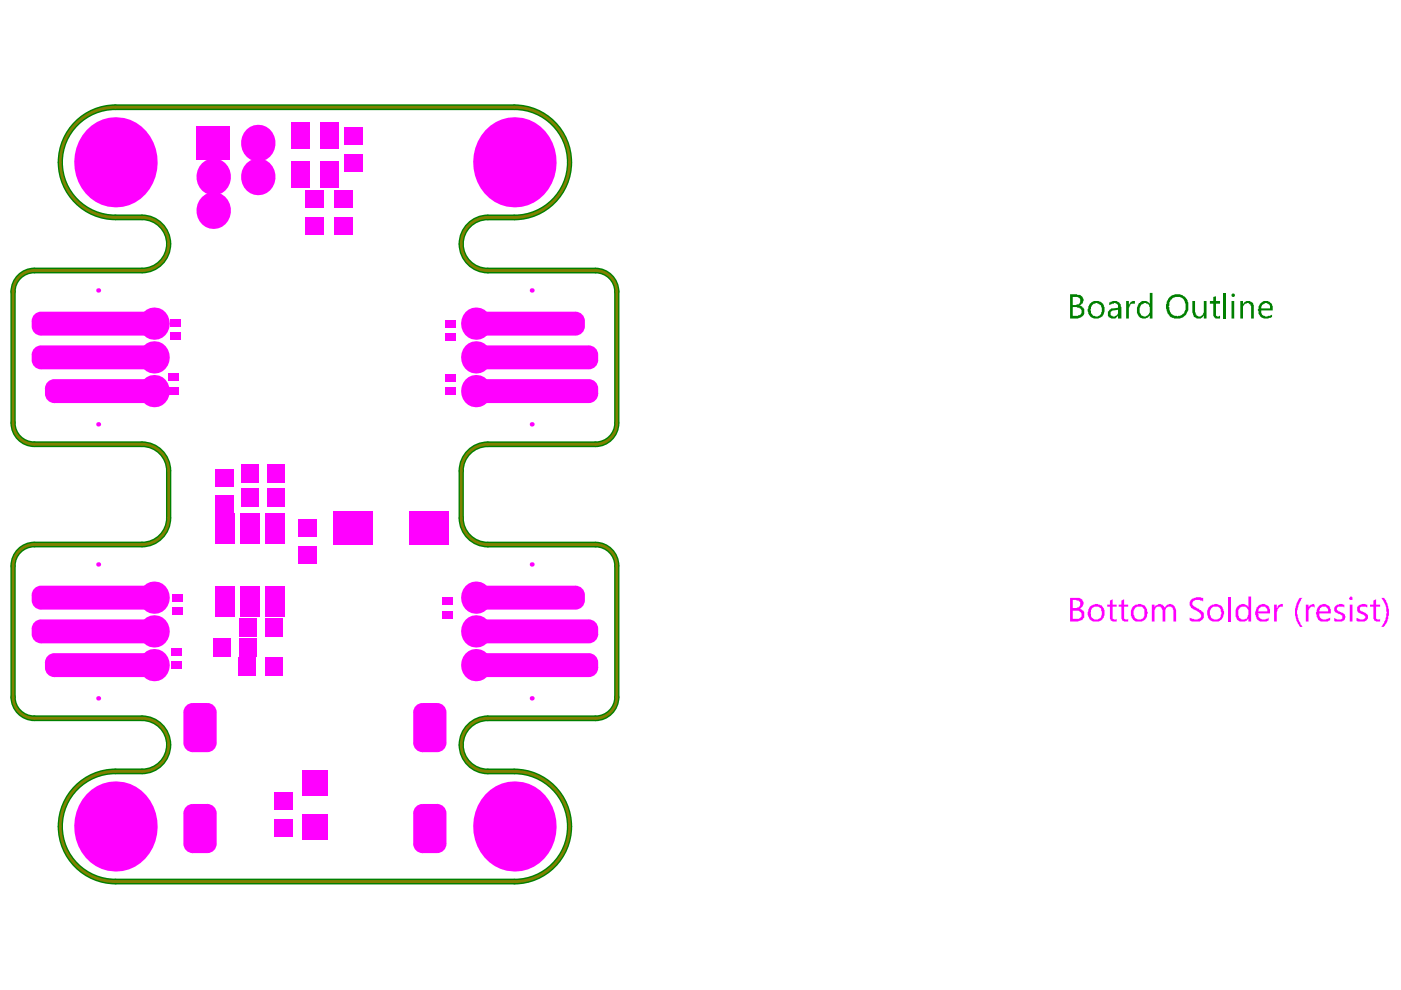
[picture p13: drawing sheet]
<svg xmlns="http://www.w3.org/2000/svg" width="297mm" height="210mm" viewBox="0 0 297 210" stroke-linecap="round" stroke-linejoin="round" font-family="sans-serif">
<g fill="none" stroke="#008000" stroke-width="1.2">
<path d="M24.5 22.7h84.6M7.3 57.4h22.8M24.5 46.1h5.6M103.4 46.1h5.7M103.4 57.4h22.9M2.8 61.8v27.8M130.8 61.8v27.8M7.3 94.2h22.8M35.8 99.8v10M97.8 99.8v10M103.4 94.2h22.9M7.3 115.5h22.8"/>
<path d="M103.4 115.5h22.9M2.8 120v27.9M130.8 120.1v27.8M7.3 152.3h22.8M103.4 152.3h22.9M24.5 163.6h5.6M103.4 163.6h5.7M24.5 186.9h84.6"/>
</g>
<g fill="#008000">
<path d="M238.8 63.8h.5v.9l.3-.6 .5-.1v-.2h.5v.7l-.1-.1a.78 .78 0 0 0-1 .7l-.2 .1v2.3h-.5z"/>
<path d="M252.8 63.8h.6v2.4h.1a.79 .79 0 0 0 .7 .9 .79 .79 0 0 0 .9-.7l.1-.2v-2.4h.6v3.7h-.6v-.5l-.3 .3a1.19 1.19 0 0 1-1.2 .2 1.19 1.19 0 0 1-.8-1l-.1-.3z"/>
<path d="M257.2 63l.6-.2v1h.9v.6h-.9v2a.53 .53 0 0 0 .2 .6 .53 .53 0 0 0 .7 0v.5h-.3a.64 .64 0 0 1-.9-.2l-.3-.3v-2.6h-.7v-.6h.7z"/>
<path d="M259.4 62.1h.6v5.4h-.6z"/>
<path d="M263 63.8h.5v.7a1.2 1.2 0 0 1 1.5-.7 1.2 1.2 0 0 1 .8 1.4v2.3h-.5v-2.3a.78 .78 0 0 0-.5-.8 .78 .78 0 0 0-1 .3l-.3 .3v2.5h-.5z"/>
<path d="M227.4 63v1.7l1-.2a.59 .59 0 0 0 .6-.8 .74 .74 0 0 0-.8-.7zM227.4 65.1v1.9h1.2v-.2a.76 .76 0 0 0 .7-.4 .76 .76 0 0 0-.1-.9l-.3-.3-.6-.1zM226.9 62.4h1.4l.1 .1a1.01 1.01 0 0 1 1.2 .7l.1 .2-.1 .8-.7 .6a1.21 1.21 0 0 1 1.1 1 1.21 1.21 0 0 1-.7 1.3v.2l-.7 .2h-1.7z"/>
<path d="M231.5 64.8v.2a1.4 1.4 0 0 0 .8 2.1h.2a1.28 1.28 0 0 0 1.1-1.6 1.17 1.17 0 0 0-.8-1.1 1.17 1.17 0 0 0-1.3 .4zM231 64.4h.2a1.71 1.71 0 0 1 2-.5 1.71 1.71 0 0 1 1 1.9v.2a1.7 1.7 0 0 1-2 1.5 1.72 1.72 0 0 1-1.6-1.8z"/>
<path d="M235.5 66.1a.58 .58 0 0 0 .4 .9v.1h.4l.6-.3v-.3h.1v-.8l-1.1 .1zM235.2 64.1h.1a1.48 1.48 0 0 1 2.3 .6l.2 .4v2.4h-.8v-.5a1.29 1.29 0 0 1-2.1 0v-.3a1.22 1.22 0 0 1 1.1-1.3l1-.2a.7 .7 0 0 0-.1-.7 .7 .7 0 0 0-.9-.1l-.8 .3z"/>
<path d="M241.3 64.4h.2a1.43 1.43 0 0 1 2.3 0v-2.3h.5v5.4h-.5v-.7a1.49 1.49 0 0 1-1.9 .6 1.49 1.49 0 0 1-.8-1.7zM241.8 64.8l-.2 .4a1.35 1.35 0 0 0 1.2 1.9h.1a1.7 1.7 0 0 0 .6-2.6h-.2a.7 .7 0 0 0-1.1 0z"/>
<path d="M248.2 63.5l-.3 .6v.7l-.1 .2 .1 .1a1.65 1.65 0 0 0 2.2 1.9h.1a2.05 2.05 0 0 0 1-2.8 1.51 1.51 0 0 0-2.3-1.1zM247.9 63h.2a2.39 2.39 0 0 1 2.8-.3 2.39 2.39 0 0 1 1 2.7 2.37 2.37 0 0 1-3.5 1.9h-.2a3.1 3.1 0 0 1-.3-4.3z"/>
<path d="M261.1 62.4a.4 .4 0 0 1 .5-.1 .4 .4 0 0 1 .2 .4 .39 .39 0 0 1-.5 .2 .39 .39 0 0 1-.2-.5zM261.1 63.8h.6v3.7h-.6z"/>
<path d="M267.6 64.7l-.2 .7h1.9a.88 .88 0 0 0-.5-1 .88 .88 0 0 0-1.1 .3zM267.1 64.4h.2a1.41 1.41 0 0 1 1.6-.6 1.41 1.41 0 0 1 .9 1.4v.6h-2.4a1 1 0 0 0 .3 1.1 1 1 0 0 0 1.1 .1h.5l.4-.3v.6a2.11 2.11 0 0 1-2.6-.3l-.3-.5v-.5l-.1-.2 .1-.8z"/>
</g>
<g fill="none" stroke="#008000" stroke-width="1.2">
<path d="M24.5 22.7a11.7 11.7 0 0 0-11.7 11.7 11.7 11.7 0 0 0 11.7 11.7M109.1 22.7a11.7 11.7 0 0 1 11.7 11.7 11.7 11.7 0 0 1-11.7 11.7M7.3 57.4a4.5 4.5 0 0 0-4.5 4.5M30.1 46.1a5.6 5.6 0 0 1 5.7 5.6 5.6 5.6 0 0 1-5.7 5.7M103.4 46.1a5.6 5.6 0 0 0-5.6 5.6 5.6 5.6 0 0 0 5.6 5.7M126.3 57.4a4.5 4.5 0 0 1 4.5 4.5M2.8 89.7a4.5 4.5 0 0 0 4.5 4.5M30.1 94.2a5.6 5.6 0 0 1 5.7 5.6M103.4 94.2a5.6 5.6 0 0 0-5.6 5.6M130.8 89.7a4.5 4.5 0 0 1-4.5 4.5M7.3 115.5a4.5 4.5 0 0 0-4.5 4.5M35.8 109.8a5.6 5.6 0 0 1-5.7 5.7"/>
<path d="M97.8 109.8a5.6 5.6 0 0 0 5.6 5.7M126.3 115.5a4.5 4.5 0 0 1 4.5 4.5M2.8 147.8a4.5 4.5 0 0 0 4.5 4.5M30.1 152.3a5.6 5.6 0 0 1 5.7 5.6 5.6 5.6 0 0 1-5.7 5.7M103.4 152.3a5.6 5.6 0 0 0-5.6 5.6 5.6 5.6 0 0 0 5.6 5.7M130.8 147.8a4.5 4.5 0 0 1-4.5 4.5M24.5 163.6a11.7 11.7 0 0 0-11.7 11.6 11.7 11.7 0 0 0 11.7 11.7M109.1 163.6a11.7 11.7 0 0 1 11.7 11.6 11.7 11.7 0 0 1-11.7 11.7"/>
</g>
<path d="M30.1 46.1h-5.6a11.7 11.7 0 0 1-11.7-11.7 11.7 11.7 0 0 1 11.7-11.7h84.6a11.7 11.7 0 0 1 11.7 11.7 11.7 11.7 0 0 1-11.7 11.7h-5.7a5.6 5.6 0 0 0-5.6 5.6 5.6 5.6 0 0 0 5.6 5.7h22.9a4.5 4.5 0 0 1 4.5 4.5M30.1 46.1a5.6 5.6 0 0 1 5.7 5.6 5.6 5.6 0 0 1-5.7 5.7h-22.8a4.5 4.5 0 0 0-4.5 4.5M2.8 61.8v27.8M130.8 61.8v27.8M2.8 89.7a4.5 4.5 0 0 0 4.5 4.5h22.8a5.6 5.6 0 0 1 5.7 5.6v10a5.6 5.6 0 0 1-5.7 5.7h-22.8a4.5 4.5 0 0 0-4.5 4.5M130.8 89.7a4.5 4.5 0 0 1-4.5 4.5h-22.9a5.6 5.6 0 0 0-5.6 5.6v10a5.6 5.6 0 0 0 5.6 5.7h22.9a4.5 4.5 0 0 1 4.5 4.5M2.8 120v27.9M130.8 120.1v27.8M2.8 147.8a4.5 4.5 0 0 0 4.5 4.5h22.8a5.6 5.6 0 0 1 5.7 5.6 5.6 5.6 0 0 1-5.7 5.7h-5.6a11.7 11.7 0 0 0-11.7 11.6 11.7 11.7 0 0 0 11.7 11.7h84.6a11.7 11.7 0 0 0 11.7-11.7 11.7 11.7 0 0 0-11.7-11.6h-5.7a5.6 5.6 0 0 1-5.6-5.7 5.6 5.6 0 0 1 5.6-5.6h22.9a4.5 4.5 0 0 0 4.5-4.5" fill="none" stroke="#808000" stroke-width=".59"/>
<g fill="#f0f">
<path d="M235.3 127.3l.6-.2v1.1h.9v.4h-.9v2a.53 .53 0 0 0 .2 .7 .53 .53 0 0 0 .7-.1v.6h-.3a.96 .96 0 0 1-1.2-1v-2.2h-.5v-.4h.5z"/>
<path d="M237.8 127.3l.5-.2v1.1h.9v.4h-.9v2a.53 .53 0 0 0 .2 .7 .53 .53 0 0 0 .7-.1v.6h-.3a.96 .96 0 0 1-1.1-1v-2.2h-.6v-.4h.6z"/>
<path d="M244.2 128.2h.6v.6a1.07 1.07 0 0 1 1.8-.3l.3 .3 .2-.2a1.16 1.16 0 0 1 2 0l.3 .7v2.5h-.6v-2.5a.86 .86 0 0 0-.9-.7 .86 .86 0 0 0-.8 .9v2.3h-.6v-2.5l-.1-.2a.84 .84 0 0 0-1-.5 .84 .84 0 0 0-.6 .9v2.3h-.6z"/>
<path d="M252.4 127.3a2.95 2.95 0 0 1 2.1-.7l.6 .2v.7a2.09 2.09 0 0 0-2.2 0 .71 .71 0 0 0 .5 1.1l1.1 .7a1.27 1.27 0 0 1 .7 1.5 1.27 1.27 0 0 1-1.3 1h-1.2l-.5-.3v-.6l.3 .2a1.9 1.9 0 0 0 2 0 1.09 1.09 0 0 0-.6-1.5l-.5-.3a1.53 1.53 0 0 1-1.2-1.7z"/>
<path d="M260.4 126.5h.6v5.3h-.6z"/>
<path d="M270.1 128.2h.6v.7h.1v-.3a1.16 1.16 0 0 1 1.2-.5v.7v-.2a.97 .97 0 0 0-1.2 .9l-.1 .3v2h-.6z"/>
<path d="M275.4 126.9l.2-.1h.5a4.5 4.5 0 0 0-.8 4.3l.4 1.2 .4 .6h-.5v-.1a5.1 5.1 0 0 1-.2-5.9z"/>
<path d="M276.9 128.2h.5v.7v-.3l.5-.3a.55 .55 0 0 1 .8-.1v.6a.71 .71 0 0 0-1.1 .4l-.2 .1v2.5h-.5z"/>
<path d="M282.9 128.8l.5-.6h.5v-.1l1.1 .1v.6l-.4-.2a.8 .8 0 0 0-1.2 .6l.3 .4h.3l.5 .3a1.02 1.02 0 0 1 .7 1.4 2.16 2.16 0 0 1-2.3 .3v-.5l.5 .2a1.07 1.07 0 0 0 1.2-.2v-.6l-.4-.2v-.1h-.5l-.3-.3a.65 .65 0 0 1-.5-1z"/>
<path d="M287.7 128.6l.3-.3 .7-.2 1.2 .1v.6l-.7-.2a.58 .58 0 0 0-.6 0 .58 .58 0 0 0-.3 .6l.3 .4 .6 .2a1.01 1.01 0 0 1 .8 1 1.01 1.01 0 0 1-.8 1h-1.3l-.3-.2v-.5h.3a.99 .99 0 0 0 1.6-.2 .51 .51 0 0 0-.6-.6v-.1a1.12 1.12 0 0 1-1-.6h-.2z"/>
<path d="M291.2 127.3l.6-.2v1.1h.8v.4h-.8v2a.53 .53 0 0 0 .2 .7 .53 .53 0 0 0 .6-.1v.6h-.3a.96 .96 0 0 1-1.1-1v-2.2h-.7v-.4h.7z"/>
<path d="M292.9 126.8a.79 .79 0 0 1 1 .8 4.2 4.2 0 0 1 .6 2.5l-.2 .5a2.89 2.89 0 0 1-1 2.3h-.4l.3-.4a5.3 5.3 0 0 0 .6-4.2z"/>
<path d="M227.4 127.2v1.7h.9a.91 .91 0 0 0 .7-.6 .91 .91 0 0 0-.3-1zM227.4 129.5v1.7h1.2a.89 .89 0 0 0 .7-1.1 .89 .89 0 0 0-1.1-.6zM226.9 126.8h1.4a1.26 1.26 0 0 1 1.4 1.4l-.8 .9h.1a1.32 1.32 0 0 1 .5 2.2v.2l-.9 .3h-1.7z"/>
<path d="M231.5 129.1v.1a1.4 1.4 0 0 0 .8 2.1h.4l.5-.2a1.13 1.13 0 0 0 .4-1.3 1.22 1.22 0 0 0-1.9-1zM231 128.6l.7-.4h.3a1.11 1.11 0 0 1 1.3 .1h.3v.2a2.05 2.05 0 0 1-.6 3.3 1.95 1.95 0 0 1-2.1-.7v-.2a1.31 1.31 0 0 1-.2-1.4z"/>
<path d="M240.6 128.9a2.15 2.15 0 0 0 0 2.2h.2a1.21 1.21 0 0 0 1.5 0 1.21 1.21 0 0 0 .3-1.5 .54 .54 0 0 0-.3-.7 1.19 1.19 0 0 0-1.2-.3zM240.1 128.8a2.13 2.13 0 0 1 2.4-.5 2.02 2.02 0 0 1 .6 2.6 1.87 1.87 0 0 1-2.9 .4 2.44 2.44 0 0 1-.1-2.5z"/>
<path d="M256.8 128.9a2.15 2.15 0 0 0 0 2.2h.2a1.11 1.11 0 0 0 1.8-.5l.2-.8-.5-1-.3-.2h-1zM256.2 128.8l.2-.2a1.99 1.99 0 0 1 2-.4 1.32 1.32 0 0 1 1 1l.1 .4a2.26 2.26 0 0 1-1.1 2.2 2.24 2.24 0 0 1-2.2-.6l-.3-.9v-.8z"/>
<path d="M262.4 128.5h.1a1.24 1.24 0 0 1 2 .1h.2v-2.1h.6v5.3h-.6v-.6a1.73 1.73 0 0 1-2.4 .1 3 3 0 0 1 0-2.5zM262.7 129.1a1.55 1.55 0 0 0 .7 2.2h.1a.98 .98 0 0 0 1-.7l.2-.3v-1l-.2-.1a.98 .98 0 0 0-1.7-.1z"/>
<path d="M267 128.9l-.3 .7h2v-.4l-.3-.3a.74 .74 0 0 0-1-.3zM266.4 128.8l.3-.2a1.36 1.36 0 0 1 2.1-.1h.2v.3h.1l.2 .4v.9h-2.6l.1 .1a1.02 1.02 0 0 0 .5 1 1.02 1.02 0 0 0 1.1 0h.3l.3-.3v.6l-.2 .1a2.13 2.13 0 0 1-2.4-.4l-.3-.9v-.7h.2z"/>
<path d="M279.9 128.9l-.2 .7h1.9v-.4l-.3-.3a.74 .74 0 0 0-1-.3zM279.6 128.5h.1a1.4 1.4 0 0 1 2.2 .1l.3 .6v.9h-2.5a1.05 1.05 0 0 0 .4 1.1 1.05 1.05 0 0 0 1.2 0h.3l.4-.3v.6l-.1 .1h-.3v.2h-.9a1.38 1.38 0 0 1-1.4-.7l-.3-1.3h.2l.1-.9z"/>
<path d="M286 126.8l.3-.3a.39 .39 0 0 1 .5 .2 .39 .39 0 0 1-.2 .5h-.4zM286.2 128.2h.5v3.6h-.5z"/>
<path d="M44 170.5v1.9zM44 170.5a1.97 1.97 0 0 1 1.9 1.9h-1.9z"/>
<path d="M38.9 172.4h2zM39.5 171l.8-.5h.6v1.9h-2l.1-.5z"/>
<path d="M40.9 178.9v2zM38.9 178.9h2v2a1.97 1.97 0 0 1-2-2z"/>
<path d="M44 178.9h1.9zM44 178.9h1.9a1.97 1.97 0 0 1-1.9 2z"/>
<path d="M44 149.1v1.9zM44 149.1a1.97 1.97 0 0 1 1.9 1.9h-1.9z"/>
<path d="M38.9 151h2zM39.5 149.6l.8-.5h.6v1.9h-2l.1-.5z"/>
<path d="M40.9 157.5v2zM38.9 157.5h2v2a1.97 1.97 0 0 1-2-2z"/>
<path d="M44 157.5h1.9zM44 157.5h1.9a1.97 1.97 0 0 1-1.9 2z"/>
<path d="M92.7 170.5v1.9zM92.7 170.5a1.97 1.97 0 0 1 2 1.9h-2z"/>
<path d="M87.6 172.4h2zM88.2 171l.9-.5h.5v1.9h-2l.1-.5z"/>
<path d="M89.6 178.9v2zM87.6 178.9h2v2a1.97 1.97 0 0 1-2-2z"/>
<path d="M92.7 178.9h2zM92.7 178.9h2a1.97 1.97 0 0 1-2 2z"/>
<path d="M92.7 149.1v1.9zM92.7 149.1a1.97 1.97 0 0 1 2 1.9h-2z"/>
<path d="M87.6 151h2zM88.2 149.6l.9-.5h.5v1.9h-2l.1-.5z"/>
<path d="M89.6 157.5v2zM87.6 157.5h2v2a1.97 1.97 0 0 1-2-2z"/>
<path d="M92.7 157.5h2zM92.7 157.5h2a1.97 1.97 0 0 1-2 2z"/>
<path d="M99.8 133.3h1.9zM100.3 131.9l.9-.5 .5-.1v2h-1.9v-.5z"/>
<path d="M101.7 134.4v2zM99.8 134.4h1.9v2a1.98 1.98 0 0 1-1.9-2z"/>
<path d="M124.8 134.4h2zM124.8 134.4h2a1.98 1.98 0 0 1-2 2z"/>
<path d="M124.8 131.3v2zM124.8 131.3a1.98 1.98 0 0 1 2 2h-2z"/>
<path d="M99.8 140.5h1.9zM100.3 139.1l.9-.5 .5-.1v2h-1.9v-.6z"/>
<path d="M101.7 141.6v2zM99.8 141.6h1.9v2a1.98 1.98 0 0 1-1.9-2z"/>
<path d="M124.8 141.6h2zM124.8 141.6h2a1.98 1.98 0 0 1-2 2z"/>
<path d="M124.8 138.5v2zM124.8 138.5a1.98 1.98 0 0 1 2 2h-2z"/>
<path d="M99.8 126.2h1.9zM100.3 124.8l.9-.5 .5-.1v2h-1.9v-.6z"/>
<path d="M101.7 127.3v2zM99.8 127.3h1.9v2a1.98 1.98 0 0 1-1.9-2z"/>
<path d="M122 127.3h2zM122 127.3h2a1.98 1.98 0 0 1-2 2z"/>
<path d="M122 124.2v2zM122 124.2a1.98 1.98 0 0 1 2 2h-2z"/>
<path d="M31.8 134.4h2zM31.8 134.4h2a1.98 1.98 0 0 1-2 2z"/>
<path d="M31.8 131.3v2zM31.8 131.3a1.98 1.98 0 0 1 2 2h-2z"/>
<path d="M6.7 133.3h2zM7.3 131.9l.9-.5 .5-.1v2h-2l.1-.5z"/>
<path d="M8.7 134.4v2zM6.7 134.4h2v2a1.98 1.98 0 0 1-2-2z"/>
<path d="M31.8 127.3h2zM31.8 127.3h2a1.98 1.98 0 0 1-2 2z"/>
<path d="M31.8 124.2v2zM31.8 124.2a1.98 1.98 0 0 1 2 2h-2z"/>
<path d="M6.7 126.2h2zM7.3 124.8l.9-.5 .5-.1v2h-2l.1-.6z"/>
<path d="M8.7 127.3v2zM6.7 127.3h2v2a1.98 1.98 0 0 1-2-2z"/>
<path d="M31.8 141.6h2zM31.8 141.6h2a1.98 1.98 0 0 1-2 2z"/>
<path d="M31.8 138.5v2zM31.8 138.5a1.98 1.98 0 0 1 2 2h-2z"/>
<path d="M9.5 140.5h2zM10.1 139.1l.9-.5 .5-.1v2h-2l.1-.6z"/>
<path d="M11.5 141.6v2zM9.5 141.6h2v2a1.98 1.98 0 0 1-2-2z"/>
<path d="M31.8 83.5h2zM31.8 83.5h2a1.98 1.98 0 0 1-2 2z"/>
<path d="M31.8 80.4v2zM31.8 80.4a1.98 1.98 0 0 1 2 2h-2z"/>
<path d="M9.5 82.4h2zM10.1 81l.9-.5 .5-.1v2h-2l.1-.6z"/>
<path d="M11.5 83.5v2zM9.5 83.5h2v2a1.98 1.98 0 0 1-2-2z"/>
<path d="M31.8 69.2h2zM31.8 69.2h2a1.98 1.98 0 0 1-2 2z"/>
<path d="M31.8 66.1v2zM31.8 66.1a1.98 1.98 0 0 1 2 2h-2z"/>
<path d="M6.7 68.1h2zM7.3 66.7l.9-.5 .5-.1v2h-2l.1-.6z"/>
<path d="M8.7 69.2v2zM6.7 69.2h2v2a1.98 1.98 0 0 1-2-2z"/>
<path d="M31.8 76.3h2zM31.8 76.3h2a1.98 1.98 0 0 1-2 2z"/>
<path d="M31.8 73.2v2zM31.8 73.2a1.98 1.98 0 0 1 2 2h-2z"/>
<path d="M6.7 75.2h2zM7.3 73.8l.9-.5 .5-.1v2h-2l.1-.5z"/>
<path d="M8.7 76.3v2zM6.7 76.3h2v2a1.98 1.98 0 0 1-2-2z"/>
<path d="M99.8 75.2h1.9zM100.3 73.8l.9-.5 .5-.1v2h-1.9v-.5z"/>
<path d="M101.7 76.3v2zM99.8 76.3h1.9v2a1.98 1.98 0 0 1-1.9-2z"/>
<path d="M124.8 76.3h2zM124.8 76.3h2a1.98 1.98 0 0 1-2 2z"/>
<path d="M124.8 73.2v2zM124.8 73.2a1.98 1.98 0 0 1 2 2h-2z"/>
<path d="M99.8 82.4h1.9zM100.3 81l.9-.5 .5-.1v2h-1.9v-.6z"/>
<path d="M101.7 83.5v2zM99.8 83.5h1.9v2a1.98 1.98 0 0 1-1.9-2z"/>
<path d="M124.8 83.5h2zM124.8 83.5h2a1.98 1.98 0 0 1-2 2z"/>
<path d="M124.8 80.4v2zM124.8 80.4a1.98 1.98 0 0 1 2 2h-2z"/>
<path d="M99.8 68.1h1.9zM100.3 66.7l.9-.5 .5-.1v2h-1.9v-.6z"/>
<path d="M101.7 69.2v2zM99.8 69.2h1.9v2a1.98 1.98 0 0 1-1.9-2z"/>
<path d="M122 69.2h2zM122 69.2h2a1.98 1.98 0 0 1-2 2z"/>
<path d="M122 66.1v2zM122 66.1a1.98 1.98 0 0 1 2 2h-2z"/>
<circle cx="20.8" cy="148.1" r=".44"/>
<circle cx="20.8" cy="119.7" r=".44"/>
<circle cx="24.5" cy="175.2" r="9.1"/>
<circle cx="32.7" cy="141" r="3.3"/>
<circle cx="32.7" cy="133.9" r="3.3"/>
<circle cx="32.7" cy="126.7" r="3.3"/>
<circle cx="100.9" cy="141" r="3.3"/>
<circle cx="100.9" cy="133.9" r="3.3"/>
<circle cx="100.9" cy="126.7" r="3.3"/>
<circle cx="109.1" cy="175.2" r="9.1"/>
<circle cx="112.7" cy="148.1" r=".44"/>
<circle cx="112.7" cy="119.7" r=".44"/>
<circle cx="20.8" cy="90" r=".44"/>
<circle cx="24.5" cy="34.4" r="9.1"/>
<circle cx="32.7" cy="82.9" r="3.3"/>
<circle cx="32.7" cy="75.8" r="3.3"/>
<circle cx="32.7" cy="68.6" r="3.3"/>
<circle cx="20.8" cy="61.6" r=".44"/>
<circle cx="45.2" cy="37.5" r="3.7"/>
<circle cx="45.2" cy="44.7" r="3.7"/>
<circle cx="54.7" cy="37.5" r="3.7"/>
<circle cx="54.7" cy="30.3" r="3.7"/>
<circle cx="112.7" cy="90" r=".44"/>
<circle cx="100.9" cy="82.9" r="3.3"/>
<circle cx="100.9" cy="75.8" r="3.3"/>
<circle cx="100.9" cy="68.6" r="3.3"/>
<circle cx="112.7" cy="61.6" r=".44"/>
<circle cx="109.1" cy="34.4" r="9.1"/>
</g>
<g fill="#f0f">
<path d="M38.9 172.4l2-1.9h3.1l1.9 1.9v6.5l-1.9 2h-3.1l-2-2z" fill-rule="evenodd"/>
<path d="M38.9 151l2-1.9h3.1l1.9 1.9v6.5l-1.9 2h-3.1l-2-2z" fill-rule="evenodd"/>
<path d="M87.6 172.4l2-1.9h3.1l2 1.9v6.5l-2 2h-3.1l-2-2z" fill-rule="evenodd"/>
<path d="M87.6 151l2-1.9h3.1l2 1.9v6.5l-2 2h-3.1l-2-2z" fill-rule="evenodd"/>
<path d="M41.7 26.8h7.1v7.1h-7.1z" fill-rule="evenodd"/>
<path d="M45.6 105.1h4v3.7h-4z" fill-rule="evenodd"/>
<path d="M45.6 99.5h4v3.6h-4z" fill-rule="evenodd"/>
<path d="M70.7 108.5h8.5v7h-8.5z" fill-rule="evenodd"/>
<path d="M86.8 108.5h8.4v7h-8.4z" fill-rule="evenodd"/>
<path d="M56.2 124.2h4.2v6.5h-4.2z" fill-rule="evenodd"/>
<path d="M50.8 124.2h4.3v6.5h-4.3z" fill-rule="evenodd"/>
<path d="M45.5 124.2h4.2v6.5h-4.2z" fill-rule="evenodd"/>
<path d="M45.5 108.8h4.2v6.4h-4.2z" fill-rule="evenodd"/>
<path d="M50.8 108.8h4.3v6.4h-4.3z" fill-rule="evenodd"/>
<path d="M56.2 108.8h4.2v6.4h-4.2z" fill-rule="evenodd"/>
<path d="M64.1 163.4h5.4v5.3h-5.4z" fill-rule="evenodd"/>
<path d="M64.1 172.7h5.4v5.3h-5.4z" fill-rule="evenodd"/>
<path d="M67.9 34.3h3.9v5.6h-3.9z" fill-rule="evenodd"/>
<path d="M67.9 25.8h3.9v5.6h-3.9z" fill-rule="evenodd"/>
<path d="M61.7 34.3h3.9v5.6h-3.9z" fill-rule="evenodd"/>
<path d="M61.7 25.8h3.9v5.6h-3.9z" fill-rule="evenodd"/>
<path d="M93.8 126.6h2.3v1.7h-2.3z" fill-rule="evenodd"/>
<path d="M93.8 129.5h2.3v1.6h-2.3z" fill-rule="evenodd"/>
<path d="M99.8 133.3l1.9-2h23.1l2 2v1.1l-2 2h-23.1l-1.9-2z" fill-rule="evenodd"/>
<path d="M99.8 140.5l1.9-2h23.1l2 2v1.1l-2 2h-23.1l-1.9-2z" fill-rule="evenodd"/>
<path d="M99.8 126.2l1.9-2h20.3l2 2v1.1l-2 2h-20.3l-1.9-2z" fill-rule="evenodd"/>
<path d="M58 168h4v3.7h-4z" fill-rule="evenodd"/>
<path d="M58 173.7h4v3.6h-4z" fill-rule="evenodd"/>
<path d="M63.2 115.8h4v3.7h-4z" fill-rule="evenodd"/>
<path d="M63.2 110.2h4v3.6h-4z" fill-rule="evenodd"/>
<path d="M36.3 140.2h2.3v1.6h-2.3z" fill-rule="evenodd"/>
<path d="M36.3 137.3h2.3v1.7h-2.3z" fill-rule="evenodd"/>
<path d="M36.5 125.9h2.2v1.7h-2.2z" fill-rule="evenodd"/>
<path d="M36.5 128.7h2.2v1.7h-2.2z" fill-rule="evenodd"/>
<path d="M6.7 133.3l2-2h23.1l2 2v1.1l-2 2h-23.1l-2-2z" fill-rule="evenodd"/>
<path d="M6.7 126.2l2-2h23.1l2 2v1.1l-2 2h-23.1l-2-2z" fill-rule="evenodd"/>
<path d="M9.5 140.5l2-2h20.3l2 2v1.1l-2 2h-20.3l-2-2z" fill-rule="evenodd"/>
<path d="M94.4 82.1h2.3v1.7h-2.3z" fill-rule="evenodd"/>
<path d="M94.4 79.3h2.3v1.7h-2.3z" fill-rule="evenodd"/>
<path d="M94.4 67.8h2.3v1.7h-2.3z" fill-rule="evenodd"/>
<path d="M94.4 70.6h2.3v1.7h-2.3z" fill-rule="evenodd"/>
<path d="M35.8 82h2.2v1.7h-2.2z" fill-rule="evenodd"/>
<path d="M35.8 79.2h2.2v1.7h-2.2z" fill-rule="evenodd"/>
<path d="M36 67.6h2.3v1.7h-2.3z" fill-rule="evenodd"/>
<path d="M36 70.5h2.3v1.6h-2.3z" fill-rule="evenodd"/>
<path d="M9.5 82.4l2-2h20.3l2 2v1.1l-2 2h-20.3l-2-2z" fill-rule="evenodd"/>
<path d="M6.7 68.1l2-2h23.1l2 2v1.1l-2 2h-23.1l-2-2z" fill-rule="evenodd"/>
<path d="M6.7 75.2l2-2h23.1l2 2v1.1l-2 2h-23.1l-2-2z" fill-rule="evenodd"/>
<path d="M99.8 75.2l1.9-2h23.1l2 2v1.1l-2 2h-23.1l-1.9-2z" fill-rule="evenodd"/>
<path d="M99.8 82.4l1.9-2h23.1l2 2v1.1l-2 2h-23.1l-1.9-2z" fill-rule="evenodd"/>
<path d="M99.8 68.1l1.9-2h20.3l2 2v1.1l-2 2h-20.3l-1.9-2z" fill-rule="evenodd"/>
<path d="M64.7 46.1h3.9v3.6h-3.9z" fill-rule="evenodd"/>
<path d="M64.7 40.5h3.9v3.6h-3.9z" fill-rule="evenodd"/>
<path d="M70.9 40.5h3.9v3.6h-3.9z" fill-rule="evenodd"/>
<path d="M70.9 46.1h3.9v3.6h-3.9z" fill-rule="evenodd"/>
<path d="M73 32.7h3.9v3.7h-3.9z" fill-rule="evenodd"/>
<path d="M73 27.1h3.9v3.6h-3.9z" fill-rule="evenodd"/>
<path d="M51.1 103.5h3.7v4h-3.7z" fill-rule="evenodd"/>
<path d="M56.8 103.5h3.6v4h-3.6z" fill-rule="evenodd"/>
<path d="M56.8 98.3h3.6v4h-3.6z" fill-rule="evenodd"/>
<path d="M51.1 98.3h3.7v4h-3.7z" fill-rule="evenodd"/>
<path d="M50.7 131.1h3.7v4h-3.7z" fill-rule="evenodd"/>
<path d="M56.3 131.1h3.7v4h-3.7z" fill-rule="evenodd"/>
<path d="M50.8 135.2h3.7v4h-3.7z" fill-rule="evenodd"/>
<path d="M45.2 135.2h3.7v4h-3.7z" fill-rule="evenodd"/>
<path d="M56.2 139.3h3.7v4h-3.7z" fill-rule="evenodd"/>
<path d="M50.6 139.3h3.6v4h-3.6z" fill-rule="evenodd"/>
</g>
</svg>
